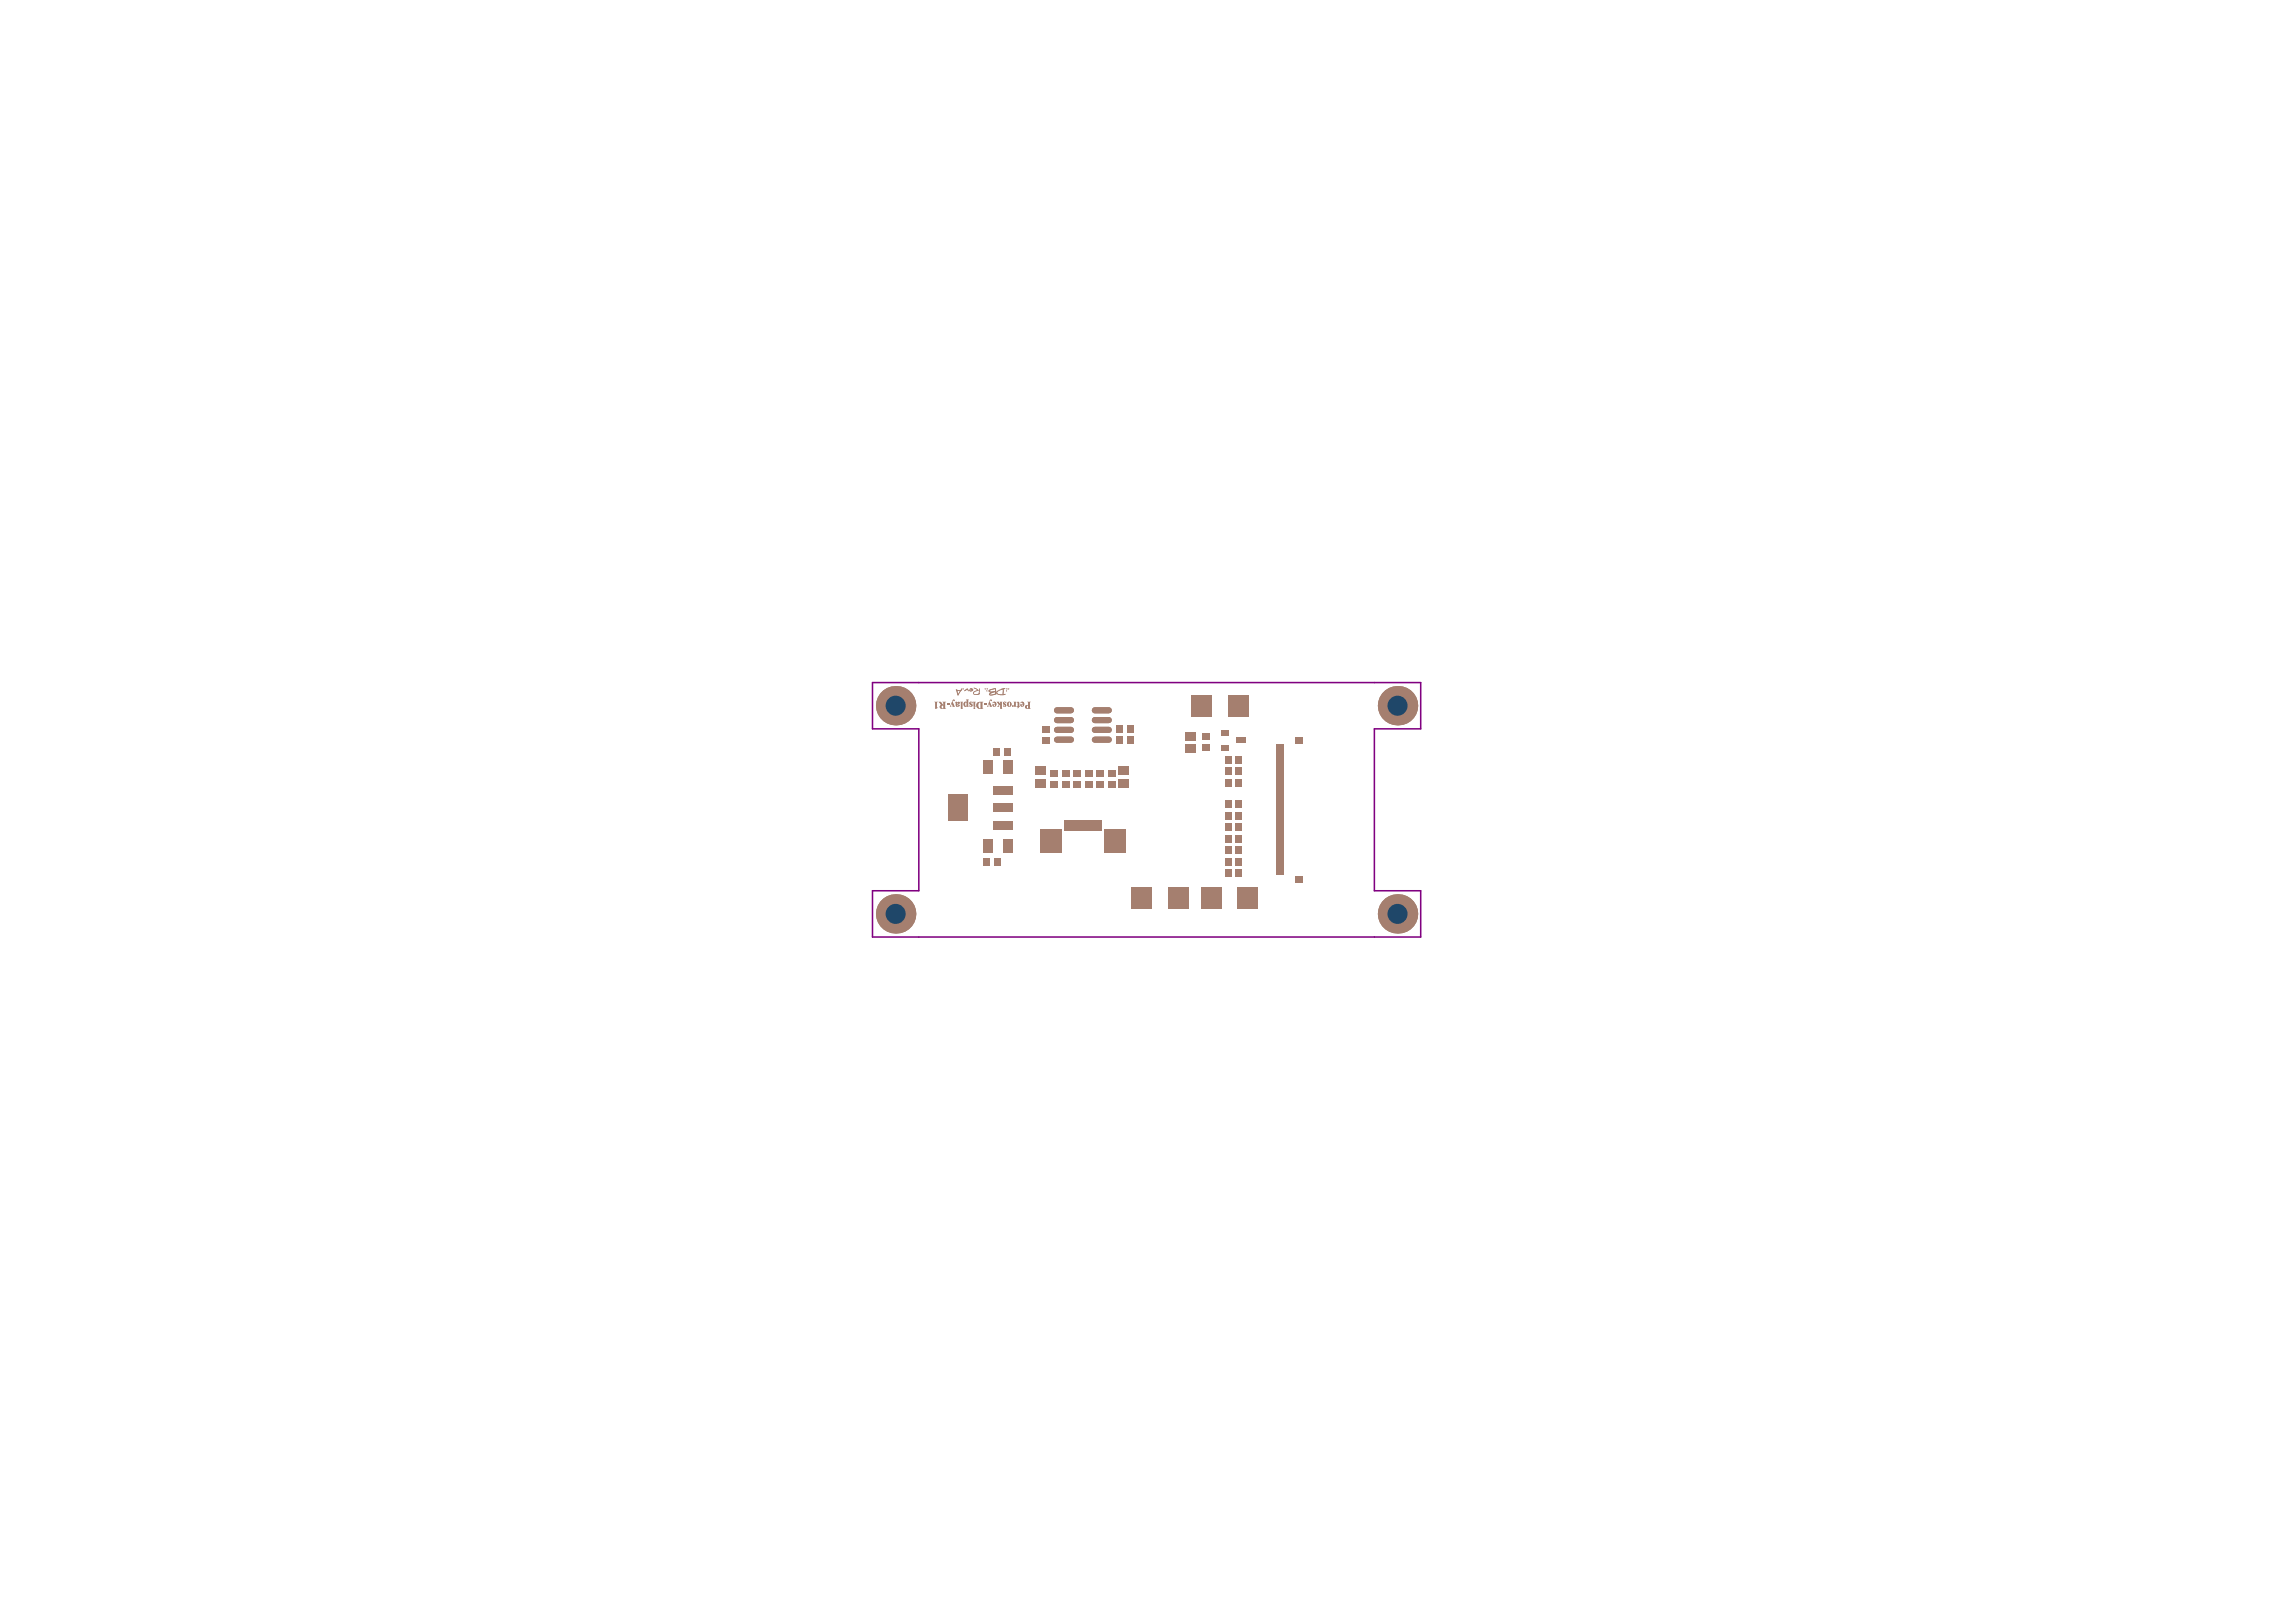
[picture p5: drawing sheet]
<svg xmlns="http://www.w3.org/2000/svg" width="297mm" height="210mm" viewBox="0 0 297 210" stroke-linecap="round" stroke-linejoin="round" font-family="sans-serif">
<g fill="#a57f6f">
<path d="M131.6 90.9h.2l.1 .5-.2 .3v-.3h-.2h.2v-.5l-.2 .1z"/>
<path d="M131.1 90.8h.4l-.1 .2 .1 .4h-.3v-.1l-.1 .1h-.2l.1-.1h.1l.1-.1v-.3z"/>
<path d="M129.8 90.9l.4-.1v.2l-.2-.1h-.1l.3 .3-.1 .2-.3 .1v-.2l.1 .1h.1l-.2-.3z"/>
<path d="M128.9 90.8h.4l.1 .3-.1-.3h.4l-.1 .1 .1 .8h-.3v-.6l-.2 .2 .1 .1h-.3l.3-.2z"/>
<path d="M128.1 90.6l.1-.1 .1 .1-.1 .1-.1-.1-.1 .2 .3 .6h-.3h.1l-.2-.4-.1 .4h.1h-.2z"/>
<path d="M127.3 91.1h.3v.1h-.3z"/>
<path d="M125.5 90.9l.3-.1v.2l-.2-.1h-.1l.3 .3-.1 .2-.3 .1v-.2l.2 .1h.1l-.3-.3z"/>
<path d="M124.2 90.8h.4l-.1 .1 .1 .8h-.3v-.8z"/>
<path d="M123.3 90.6l.1-.1 .1 .1-.1 .1-.1-.1-.1 .2 .3 .6h-.3h.1l-.2-.4-.1 .4h.1h-.2z"/>
<path d="M122.5 91.1h.3v.1h-.3z"/>
<path d="M120.9 90.8h.4l-.1 .1v.6l.2 .1-.4 .1v-.8z"/>
<path d="M126 89l.3 .1 .3 .2-.5 .3-.1 .1v.1l.3 .1 .3-.1 .1-.7v.7l-.4 .1-.4-.1v-.1v-.2l.6-.2z"/>
<path d="M124.7 89.4l.4-.3 .2 .3v.1l-.2-.3z"/>
<path d="M132.9 90.8h.5l-.2 .2v.6l.2 .1h-.6l-.2-.1 .1-.3 .3-.1v-.3zM132.9 91.3l-.1 .3 .2 .1v-.4z"/>
<path d="M132.1 90.9l.2-.1 .2 .2v.3l-.2 .1h-.1l-.2-.1v-.1h.3l-.1-.3-.2 .1zM132.2 91.2l.1 .2v-.2z"/>
<path d="M130.3 91.2a.31 .31 0 0 1 .6 0 .31 .31 0 0 1-.6 0zM130.5 90.9v.4l.1 .1 .1-.4z"/>
<path d="M128.5 90.9l.2-.1 .2 .1v.3l-.2 .2h-.1l-.2-.1v-.1h.3l-.1-.3-.2 .1zM128.6 91.2l.1 .2v-.2z"/>
<path d="M126.4 91l.3-.2h.5l-.1 .2v.6l.1 .1h-.5l-.3-.1-.1-.3zM126.6 90.9v.6l.1 .1 .2 .1v-.8z"/>
<path d="M126 91.6a.1 .1 0 0 1 .2 0 .1 .1 0 0 1-.2 0zM125.9 90.8h.3v.1v.5h-.2z"/>
<path d="M125 90.5h.3v.2v.7h-.2l-.2 .1-.2-.2 .1-.4 .1-.1 .2 .1v-.3zM124.9 90.9v.3l.1 .2 .1-.1v-.3z"/>
<path d="M123.6 90.9h.5v.1l-.3 .2 .1 .2h.1v-.2h.1v.2l-.2 .1-.2-.1zM123.8 91v.2l.2-.2z"/>
<path d="M121.4 90.8h.3l.3 .4 .1-.3-.2-.1h.5l-.1 .2v.6l.1 .1-.8-.1v-.2l.2-.2zM121.8 91.3v.3l.3 .1v-.4z"/>
<path d="M130.2 89.4a.06 .06 0 0 1 .1 0 .06 .06 0 0 1-.1 0zM130.2 89.1a.08 .08 0 0 1 .1 0 .08 .08 0 0 1-.1 0z"/>
<path d="M128.9 89.5l.7-.4h.4l-.2 .1v.6l.3 .1-.3 .1-.6-.1-.3-.2zM129.2 89.3l.1-.1zM129 89.5v.2l.2 .1h.6l-.1-.6z"/>
<path d="M128 89.3l.8-.2v.6l.1 .1-.5 .2h-.4v-.2l.2-.2-.3-.1zM128.1 89.8l.2 .1 .4-.1v-.2zM128 89.4l.2 .1h.5v-.3z"/>
<path d="M127.6 89.4a.06 .06 0 0 1 .1 0 .06 .06 0 0 1-.1 0zM127.6 89.1a.1 .1 0 0 1 .2 0 .1 .1 0 0 1-.2 0z"/>
<path d="M125.5 89.1h.2l.2 .2-.2 .2h-.2l-.1-.3h.3zM125.5 89.3h.2z"/>
<path d="M123.7 89.2l.5 .1 .2-.2 .1 .1-.6 .8zM123.8 89.4l.2 .4 .2-.4z"/>
<circle cx="130.5" cy="89.2" r=".07"/>
<circle cx="127.5" cy="89.2" r=".07"/>
<circle cx="124.6" cy="89.2" r=".07"/>
<circle cx="180.8" cy="91.3" r="2.55"/>
</g>
<circle cx="180.8" cy="91.3" r="1.3" fill="#1f4769"/>
<circle cx="115.9" cy="91.3" r="2.55" fill="#a57f6f"/>
<circle cx="115.9" cy="91.3" r="1.3" fill="#1f4769"/>
<circle cx="180.8" cy="118.3" r="2.55" fill="#a57f6f"/>
<circle cx="180.8" cy="118.3" r="1.3" fill="#1f4769"/>
<circle cx="115.9" cy="118.3" r="2.55" fill="#a57f6f"/>
<circle cx="115.9" cy="118.3" r="1.3" fill="#1f4769"/>
<g fill="#a57f6f">
<path d="M159.8 112.5h.9v1h-.9z" fill-rule="evenodd"/>
<path d="M159.8 111h.9v1h-.9z" fill-rule="evenodd"/>
<path d="M159.8 106.5h.9v1h-.9z" fill-rule="evenodd"/>
<path d="M159.8 105h.9v1h-.9z" fill-rule="evenodd"/>
<path d="M159.8 100.8h.9v1h-.9z" fill-rule="evenodd"/>
<path d="M158.4 112.5h.9v1h-.9z" fill-rule="evenodd"/>
<path d="M158.4 111h.9v1h-.9z" fill-rule="evenodd"/>
<path d="M158.4 106.5h.9v1h-.9z" fill-rule="evenodd"/>
<path d="M158.4 105h.9v1h-.9z" fill-rule="evenodd"/>
<path d="M158.4 100.8h.9v1h-.9z" fill-rule="evenodd"/>
<path d="M158 96.4h1v.7h-1z" fill-rule="evenodd"/>
<path d="M158 94.5h1v.7h-1z" fill-rule="evenodd"/>
<path d="M141.8 101.1h1v.9h-1z" fill-rule="evenodd"/>
<path d="M140.3 101.1h1v.9h-1z" fill-rule="evenodd"/>
<path d="M135.9 101.1h1v.9h-1z" fill-rule="evenodd"/>
<path d="M133.9 100.8h1.4v1.1h-1.4z" fill-rule="evenodd"/>
<path d="M129.9 96.8h.9v1h-.9z" fill-rule="evenodd"/>
<path d="M128.5 96.8h.9v1h-.9z" fill-rule="evenodd"/>
<path d="M159.8 108h.9v1h-.9z" fill-rule="evenodd"/>
<path d="M159.8 103.5h.9v1h-.9z" fill-rule="evenodd"/>
<path d="M159.8 109.5h.9v1h-.9z" fill-rule="evenodd"/>
<path d="M160 95.4h1.2v.8h-1.2z" fill-rule="evenodd"/>
<path d="M159.8 97.8h.9v1h-.9z" fill-rule="evenodd"/>
<path d="M159.8 99.3h.9v1h-.9z" fill-rule="evenodd"/>
<path d="M158.4 108h.9v1h-.9z" fill-rule="evenodd"/>
<path d="M158.4 103.5h.9v1h-.9z" fill-rule="evenodd"/>
<path d="M158.4 109.5h.9v1h-.9z" fill-rule="evenodd"/>
<path d="M158.4 97.8h.9v1h-.9z" fill-rule="evenodd"/>
<path d="M158.4 99.3h.9v1h-.9z" fill-rule="evenodd"/>
<path d="M145.8 95.3h.9v1h-.9z" fill-rule="evenodd"/>
<path d="M145.8 93.8h.9v1h-.9z" fill-rule="evenodd"/>
<path d="M144.4 95.3h.9v1h-.9z" fill-rule="evenodd"/>
<path d="M144.4 93.8h.9v1h-.9z" fill-rule="evenodd"/>
<path d="M142.1 106.2h.4v1.3h-.4z" fill-rule="evenodd"/>
<path d="M141.6 106.2h.4v1.3h-.4z" fill-rule="evenodd"/>
<path d="M141.8 99.7h1v.9h-1z" fill-rule="evenodd"/>
<path d="M141.1 106.2h.4v1.3h-.4z" fill-rule="evenodd"/>
<path d="M140.6 106.2h.4v1.3h-.4z" fill-rule="evenodd"/>
<path d="M140.1 106.2h.4v1.3h-.4z" fill-rule="evenodd"/>
<path d="M139.6 106.2h.4v1.3h-.4z" fill-rule="evenodd"/>
<path d="M140.3 99.7h1v.9h-1z" fill-rule="evenodd"/>
<path d="M138.6 106.2h.4v1.3h-.4z" fill-rule="evenodd"/>
<path d="M138.1 106.2h.4v1.3h-.4z" fill-rule="evenodd"/>
<path d="M137.6 106.2h.4v1.3h-.4z" fill-rule="evenodd"/>
<path d="M135.9 99.7h1v.9h-1z" fill-rule="evenodd"/>
<path d="M133.9 99.2h1.4v1.1h-1.4z" fill-rule="evenodd"/>
<path d="M129.9 108.6h1.2v1.8h-1.2z" fill-rule="evenodd"/>
<path d="M129.9 98.4h1.2v1.8h-1.2z" fill-rule="evenodd"/>
<path d="M165.1 112.8h1v.4h-1z" fill-rule="evenodd"/>
<path d="M165.1 112.3h1v.4h-1z" fill-rule="evenodd"/>
<path d="M167.6 113.4h.9v.9h-.9z" fill-rule="evenodd"/>
<path d="M165.1 111.8h1v.4h-1z" fill-rule="evenodd"/>
<path d="M165.1 111.3h1v.4h-1z" fill-rule="evenodd"/>
<path d="M165.1 110.8h1v.4h-1z" fill-rule="evenodd"/>
<path d="M165.1 110.3h1v.4h-1z" fill-rule="evenodd"/>
<path d="M165.1 109.8h1v.4h-1z" fill-rule="evenodd"/>
<path d="M165.1 109.3h1v.4h-1z" fill-rule="evenodd"/>
<path d="M165.1 108.8h1v.4h-1z" fill-rule="evenodd"/>
<path d="M165.1 108.3h1v.4h-1z" fill-rule="evenodd"/>
<path d="M165.1 107.8h1v.4h-1z" fill-rule="evenodd"/>
<path d="M165.1 107.3h1v.4h-1z" fill-rule="evenodd"/>
<path d="M165.1 106.8h1v.4h-1z" fill-rule="evenodd"/>
<path d="M165.1 106.3h1v.4h-1z" fill-rule="evenodd"/>
<path d="M165.1 105.3h1v.4h-1z" fill-rule="evenodd"/>
<path d="M165.1 104.8h1v.4h-1z" fill-rule="evenodd"/>
<path d="M165.1 104.3h1v.4h-1z" fill-rule="evenodd"/>
<path d="M165.1 105.8h1v.4h-1z" fill-rule="evenodd"/>
<path d="M165.1 103.3h1v.4h-1z" fill-rule="evenodd"/>
<path d="M165.1 102.9h1v.3h-1z" fill-rule="evenodd"/>
<path d="M165.1 102.4h1v.4h-1z" fill-rule="evenodd"/>
<path d="M165.1 101.4h1v.4h-1z" fill-rule="evenodd"/>
<path d="M165.1 100.9h1v.4h-1z" fill-rule="evenodd"/>
<path d="M165.1 100.4h1v.4h-1z" fill-rule="evenodd"/>
<path d="M165.1 99.4h1v.4h-1z" fill-rule="evenodd"/>
<path d="M165.1 98.9h1v.4h-1z" fill-rule="evenodd"/>
<path d="M165.1 98.4h1v.4h-1z" fill-rule="evenodd"/>
<path d="M165.1 97.4h1v.4h-1z" fill-rule="evenodd"/>
<path d="M165.1 96.9h1v.4h-1z" fill-rule="evenodd"/>
<path d="M165.1 96.4h1v.4h-1z" fill-rule="evenodd"/>
<path d="M153.4 96.3h1.4v1.1h-1.4z" fill-rule="evenodd"/>
<path d="M155.6 96.3h1v.9h-1z" fill-rule="evenodd"/>
<path d="M153.4 94.7h1.4v1.1h-1.4z" fill-rule="evenodd"/>
<path d="M155.6 94.9h1v.9h-1z" fill-rule="evenodd"/>
<path d="M144.6 100.8h1.4v1.1h-1.4z" fill-rule="evenodd"/>
<path d="M138.8 101.1h1v.9h-1z" fill-rule="evenodd"/>
<path d="M143.3 101.1h1v.9h-1z" fill-rule="evenodd"/>
<path d="M137.4 101.1h.9v.9h-.9z" fill-rule="evenodd"/>
</g>
<path d="M141.6 93.2h1.8" fill="none" stroke="#a57f6f" stroke-width=".8"/>
<g fill="#a57f6f">
<path d="M128.6 111h.9v1h-.9z" fill-rule="evenodd"/>
<path d="M128.5 106.3h2.5v1.1h-2.5z" fill-rule="evenodd"/>
<path d="M127.2 111h.9v1h-.9z" fill-rule="evenodd"/>
<path d="M165.1 103.8h1v.4h-1z" fill-rule="evenodd"/>
<path d="M165.1 101.9h1v.4h-1z" fill-rule="evenodd"/>
<path d="M165.1 99.9h1v.4h-1z" fill-rule="evenodd"/>
<path d="M165.1 97.9h1v.4h-1z" fill-rule="evenodd"/>
<path d="M167.6 95.3h.9v.9h-.9z" fill-rule="evenodd"/>
<path d="M155.4 114.9h2.7v2.8h-2.7z" fill-rule="evenodd"/>
<path d="M154.1 89.9h2.7v2.8h-2.7z" fill-rule="evenodd"/>
<path d="M146.4 114.9h2.7v2.8h-2.7z" fill-rule="evenodd"/>
<path d="M144.6 99.2h1.4v1.1h-1.4z" fill-rule="evenodd"/>
<path d="M139.1 106.2h.4v1.3h-.4z" fill-rule="evenodd"/>
<path d="M138.8 99.7h1v.9h-1z" fill-rule="evenodd"/>
<path d="M143.3 99.7h1v.9h-1z" fill-rule="evenodd"/>
<path d="M137.4 99.7h.9v.9h-.9z" fill-rule="evenodd"/>
</g>
<path d="M141.6 95.7h1.8M141.6 91.9h1.8M141.6 94.5h1.8" fill="none" stroke="#a57f6f" stroke-width=".8"/>
<g fill="#a57f6f">
<path d="M128.5 104h2.5v1.1h-2.5z" fill-rule="evenodd"/>
<path d="M134.9 95.3h1v.9h-1z" fill-rule="evenodd"/>
<path d="M128.5 101.7h2.5v1.1h-2.5z" fill-rule="evenodd"/>
<path d="M134.9 93.9h1v.9h-1z" fill-rule="evenodd"/>
<path d="M122.7 102.9h2.5v3.3h-2.5z" fill-rule="evenodd"/>
</g>
<path d="M136.8 93.2h1.7" fill="none" stroke="#a57f6f" stroke-width=".8"/>
<g fill="#a57f6f">
<path d="M151.1 114.9h2.7v2.8h-2.7z" fill-rule="evenodd"/>
<path d="M160.1 114.9h2.7v2.8h-2.7z" fill-rule="evenodd"/>
<path d="M142.9 107.2h2.8v3.1h-2.8z" fill-rule="evenodd"/>
<path d="M158.8 89.9h2.7v2.8h-2.7z" fill-rule="evenodd"/>
<path d="M127.2 108.6h1.2v1.8h-1.2z" fill-rule="evenodd"/>
<path d="M134.5 107.2h2.8v3.1h-2.8z" fill-rule="evenodd"/>
<path d="M127.2 98.4h1.2v1.8h-1.2z" fill-rule="evenodd"/>
</g>
<path d="M136.8 95.7h1.7M136.8 91.9h1.7M136.8 94.5h1.7" fill="none" stroke="#a57f6f" stroke-width=".8"/>
<g fill="#a57f6f">
<path d="M131.6 90.9h.2l.1 .5-.2 .3v-.3h-.2h.2v-.5l-.2 .1z"/>
<path d="M131.1 90.8h.4l-.1 .2 .1 .4h-.3v-.1l-.1 .1h-.2l.1-.1h.1l.1-.1v-.3z"/>
<path d="M129.8 90.9l.4-.1v.2l-.2-.1h-.1l.3 .3-.1 .2-.3 .1v-.2l.1 .1h.1l-.2-.3z"/>
<path d="M128.9 90.8h.4l.1 .3-.1-.3h.4l-.1 .1 .1 .8h-.3v-.6l-.2 .2 .1 .1h-.3l.3-.2z"/>
<path d="M128.1 90.6l.1-.1 .1 .1-.1 .1-.1-.1-.1 .2 .3 .6h-.3h.1l-.2-.4-.1 .4h.1h-.2z"/>
<path d="M127.3 91.1h.3v.1h-.3z"/>
<path d="M125.5 90.9l.3-.1v.2l-.2-.1h-.1l.3 .3-.1 .2-.3 .1v-.2l.2 .1h.1l-.3-.3z"/>
<path d="M124.2 90.8h.4l-.1 .1 .1 .8h-.3v-.8z"/>
<path d="M123.3 90.6l.1-.1 .1 .1-.1 .1-.1-.1-.1 .2 .3 .6h-.3h.1l-.2-.4-.1 .4h.1h-.2z"/>
<path d="M122.5 91.1h.3v.1h-.3z"/>
<path d="M120.9 90.8h.4l-.1 .1v.6l.2 .1-.4 .1v-.8z"/>
<path d="M126 89l.3 .1 .3 .2-.5 .3-.1 .1v.1l.3 .1 .3-.1 .1-.7v.7l-.4 .1-.4-.1v-.1v-.2l.6-.2z"/>
<path d="M124.7 89.4l.4-.3 .2 .3v.1l-.2-.3z"/>
<path d="M132.9 90.8h.5l-.2 .2v.6l.2 .1h-.6l-.2-.1 .1-.3 .3-.1v-.3zM132.9 91.3l-.1 .3 .2 .1v-.4z"/>
<path d="M132.1 90.9l.2-.1 .2 .2v.3l-.2 .1h-.1l-.2-.1v-.1h.3l-.1-.3-.2 .1zM132.2 91.2l.1 .2v-.2z"/>
<path d="M130.3 91.2a.31 .31 0 0 1 .6 0 .31 .31 0 0 1-.6 0zM130.5 90.9v.4l.1 .1 .1-.4z"/>
<path d="M128.5 90.9l.2-.1 .2 .1v.3l-.2 .2h-.1l-.2-.1v-.1h.3l-.1-.3-.2 .1zM128.6 91.2l.1 .2v-.2z"/>
<path d="M126.4 91l.3-.2h.5l-.1 .2v.6l.1 .1h-.5l-.3-.1-.1-.3zM126.6 90.9v.6l.1 .1 .2 .1v-.8z"/>
<path d="M126 91.6a.1 .1 0 0 1 .2 0 .1 .1 0 0 1-.2 0zM125.9 90.8h.3v.1v.5h-.2z"/>
<path d="M125 90.5h.3v.2v.7h-.2l-.2 .1-.2-.2 .1-.4 .1-.1 .2 .1v-.3zM124.9 90.9v.3l.1 .2 .1-.1v-.3z"/>
<path d="M123.6 90.9h.5v.1l-.3 .2 .1 .2h.1v-.2h.1v.2l-.2 .1-.2-.1zM123.8 91v.2l.2-.2z"/>
<path d="M121.4 90.8h.3l.3 .4 .1-.3-.2-.1h.5l-.1 .2v.6l.1 .1-.8-.1v-.2l.2-.2zM121.8 91.3v.3l.3 .1v-.4z"/>
<path d="M130.2 89.4a.06 .06 0 0 1 .1 0 .06 .06 0 0 1-.1 0zM130.2 89.1a.08 .08 0 0 1 .1 0 .08 .08 0 0 1-.1 0z"/>
<path d="M128.9 89.5l.7-.4h.4l-.2 .1v.6l.3 .1-.3 .1-.6-.1-.3-.2zM129.2 89.3l.1-.1zM129 89.5v.2l.2 .1h.6l-.1-.6z"/>
<path d="M128 89.3l.8-.2v.6l.1 .1-.5 .2h-.4v-.2l.2-.2-.3-.1zM128.1 89.8l.2 .1 .4-.1v-.2zM128 89.4l.2 .1h.5v-.3z"/>
<path d="M127.6 89.4a.06 .06 0 0 1 .1 0 .06 .06 0 0 1-.1 0zM127.6 89.1a.1 .1 0 0 1 .2 0 .1 .1 0 0 1-.2 0z"/>
<path d="M125.5 89.1h.2l.2 .2-.2 .2h-.2l-.1-.3h.3zM125.5 89.3h.2z"/>
<path d="M123.7 89.2l.5 .1 .2-.2 .1 .1-.6 .8zM123.8 89.4l.2 .4 .2-.4z"/>
<circle cx="130.5" cy="89.2" r=".07"/>
<circle cx="127.5" cy="89.2" r=".07"/>
<circle cx="124.6" cy="89.2" r=".07"/>
<circle cx="180.8" cy="91.3" r="2.55"/>
</g>
<circle cx="180.8" cy="91.3" r="1.3" fill="#1f4769"/>
<circle cx="115.9" cy="91.3" r="2.55" fill="#a57f6f"/>
<circle cx="115.9" cy="91.3" r="1.3" fill="#1f4769"/>
<circle cx="180.8" cy="118.3" r="2.55" fill="#a57f6f"/>
<circle cx="180.8" cy="118.3" r="1.3" fill="#1f4769"/>
<circle cx="115.9" cy="118.3" r="2.55" fill="#a57f6f"/>
<circle cx="115.9" cy="118.3" r="1.3" fill="#1f4769"/>
<g fill="#a57f6f">
<path d="M159.8 112.5h.9v1h-.9z" fill-rule="evenodd"/>
<path d="M159.8 111h.9v1h-.9z" fill-rule="evenodd"/>
<path d="M159.8 106.5h.9v1h-.9z" fill-rule="evenodd"/>
<path d="M159.8 105h.9v1h-.9z" fill-rule="evenodd"/>
<path d="M159.8 100.8h.9v1h-.9z" fill-rule="evenodd"/>
<path d="M158.4 112.5h.9v1h-.9z" fill-rule="evenodd"/>
<path d="M158.4 111h.9v1h-.9z" fill-rule="evenodd"/>
<path d="M158.4 106.5h.9v1h-.9z" fill-rule="evenodd"/>
<path d="M158.4 105h.9v1h-.9z" fill-rule="evenodd"/>
<path d="M158.4 100.8h.9v1h-.9z" fill-rule="evenodd"/>
<path d="M158 96.4h1v.7h-1z" fill-rule="evenodd"/>
<path d="M158 94.5h1v.7h-1z" fill-rule="evenodd"/>
<path d="M141.8 101.1h1v.9h-1z" fill-rule="evenodd"/>
<path d="M140.3 101.1h1v.9h-1z" fill-rule="evenodd"/>
<path d="M135.9 101.1h1v.9h-1z" fill-rule="evenodd"/>
<path d="M133.9 100.8h1.4v1.1h-1.4z" fill-rule="evenodd"/>
<path d="M129.9 96.8h.9v1h-.9z" fill-rule="evenodd"/>
<path d="M128.5 96.8h.9v1h-.9z" fill-rule="evenodd"/>
<path d="M159.8 108h.9v1h-.9z" fill-rule="evenodd"/>
<path d="M159.8 103.5h.9v1h-.9z" fill-rule="evenodd"/>
<path d="M159.8 109.5h.9v1h-.9z" fill-rule="evenodd"/>
<path d="M160 95.4h1.2v.8h-1.2z" fill-rule="evenodd"/>
<path d="M159.8 97.8h.9v1h-.9z" fill-rule="evenodd"/>
<path d="M159.8 99.3h.9v1h-.9z" fill-rule="evenodd"/>
<path d="M158.4 108h.9v1h-.9z" fill-rule="evenodd"/>
<path d="M158.4 103.5h.9v1h-.9z" fill-rule="evenodd"/>
<path d="M158.4 109.5h.9v1h-.9z" fill-rule="evenodd"/>
<path d="M158.4 97.8h.9v1h-.9z" fill-rule="evenodd"/>
<path d="M158.4 99.3h.9v1h-.9z" fill-rule="evenodd"/>
<path d="M145.8 95.3h.9v1h-.9z" fill-rule="evenodd"/>
<path d="M145.8 93.8h.9v1h-.9z" fill-rule="evenodd"/>
<path d="M144.4 95.3h.9v1h-.9z" fill-rule="evenodd"/>
<path d="M144.4 93.8h.9v1h-.9z" fill-rule="evenodd"/>
<path d="M142.1 106.2h.4v1.3h-.4z" fill-rule="evenodd"/>
<path d="M141.6 106.2h.4v1.3h-.4z" fill-rule="evenodd"/>
<path d="M141.8 99.7h1v.9h-1z" fill-rule="evenodd"/>
<path d="M141.1 106.2h.4v1.3h-.4z" fill-rule="evenodd"/>
<path d="M140.6 106.2h.4v1.3h-.4z" fill-rule="evenodd"/>
<path d="M140.1 106.2h.4v1.3h-.4z" fill-rule="evenodd"/>
<path d="M139.6 106.2h.4v1.3h-.4z" fill-rule="evenodd"/>
<path d="M140.3 99.7h1v.9h-1z" fill-rule="evenodd"/>
<path d="M138.6 106.2h.4v1.3h-.4z" fill-rule="evenodd"/>
<path d="M138.1 106.2h.4v1.3h-.4z" fill-rule="evenodd"/>
<path d="M137.6 106.2h.4v1.3h-.4z" fill-rule="evenodd"/>
<path d="M135.9 99.7h1v.9h-1z" fill-rule="evenodd"/>
<path d="M133.9 99.2h1.4v1.1h-1.4z" fill-rule="evenodd"/>
<path d="M129.9 108.6h1.2v1.8h-1.2z" fill-rule="evenodd"/>
<path d="M129.9 98.4h1.2v1.8h-1.2z" fill-rule="evenodd"/>
<path d="M165.1 112.8h1v.4h-1z" fill-rule="evenodd"/>
<path d="M165.1 112.3h1v.4h-1z" fill-rule="evenodd"/>
<path d="M167.6 113.4h.9v.9h-.9z" fill-rule="evenodd"/>
<path d="M165.1 111.8h1v.4h-1z" fill-rule="evenodd"/>
<path d="M165.1 111.3h1v.4h-1z" fill-rule="evenodd"/>
<path d="M165.1 110.8h1v.4h-1z" fill-rule="evenodd"/>
<path d="M165.1 110.3h1v.4h-1z" fill-rule="evenodd"/>
<path d="M165.1 109.8h1v.4h-1z" fill-rule="evenodd"/>
<path d="M165.1 109.3h1v.4h-1z" fill-rule="evenodd"/>
<path d="M165.1 108.8h1v.4h-1z" fill-rule="evenodd"/>
<path d="M165.1 108.3h1v.4h-1z" fill-rule="evenodd"/>
<path d="M165.1 107.8h1v.4h-1z" fill-rule="evenodd"/>
<path d="M165.1 107.3h1v.4h-1z" fill-rule="evenodd"/>
<path d="M165.1 106.8h1v.4h-1z" fill-rule="evenodd"/>
<path d="M165.1 106.3h1v.4h-1z" fill-rule="evenodd"/>
<path d="M165.1 105.3h1v.4h-1z" fill-rule="evenodd"/>
<path d="M165.1 104.8h1v.4h-1z" fill-rule="evenodd"/>
<path d="M165.1 104.3h1v.4h-1z" fill-rule="evenodd"/>
<path d="M165.1 105.8h1v.4h-1z" fill-rule="evenodd"/>
<path d="M165.1 103.3h1v.4h-1z" fill-rule="evenodd"/>
<path d="M165.1 102.9h1v.3h-1z" fill-rule="evenodd"/>
<path d="M165.1 102.4h1v.4h-1z" fill-rule="evenodd"/>
<path d="M165.1 101.4h1v.4h-1z" fill-rule="evenodd"/>
<path d="M165.1 100.9h1v.4h-1z" fill-rule="evenodd"/>
<path d="M165.1 100.4h1v.4h-1z" fill-rule="evenodd"/>
<path d="M165.1 99.4h1v.4h-1z" fill-rule="evenodd"/>
<path d="M165.1 98.9h1v.4h-1z" fill-rule="evenodd"/>
<path d="M165.1 98.4h1v.4h-1z" fill-rule="evenodd"/>
<path d="M165.1 97.4h1v.4h-1z" fill-rule="evenodd"/>
<path d="M165.1 96.9h1v.4h-1z" fill-rule="evenodd"/>
<path d="M165.1 96.4h1v.4h-1z" fill-rule="evenodd"/>
<path d="M153.4 96.3h1.4v1.1h-1.4z" fill-rule="evenodd"/>
<path d="M155.6 96.3h1v.9h-1z" fill-rule="evenodd"/>
<path d="M153.4 94.7h1.4v1.1h-1.4z" fill-rule="evenodd"/>
<path d="M155.6 94.9h1v.9h-1z" fill-rule="evenodd"/>
<path d="M144.6 100.8h1.4v1.1h-1.4z" fill-rule="evenodd"/>
<path d="M138.8 101.1h1v.9h-1z" fill-rule="evenodd"/>
<path d="M143.3 101.1h1v.9h-1z" fill-rule="evenodd"/>
<path d="M137.4 101.1h.9v.9h-.9z" fill-rule="evenodd"/>
</g>
<path d="M141.6 93.2h1.8" fill="none" stroke="#a57f6f" stroke-width=".8"/>
<g fill="#a57f6f">
<path d="M128.6 111h.9v1h-.9z" fill-rule="evenodd"/>
<path d="M128.5 106.3h2.5v1.1h-2.5z" fill-rule="evenodd"/>
<path d="M127.2 111h.9v1h-.9z" fill-rule="evenodd"/>
<path d="M165.1 103.8h1v.4h-1z" fill-rule="evenodd"/>
<path d="M165.1 101.9h1v.4h-1z" fill-rule="evenodd"/>
<path d="M165.1 99.9h1v.4h-1z" fill-rule="evenodd"/>
<path d="M165.1 97.9h1v.4h-1z" fill-rule="evenodd"/>
<path d="M167.6 95.3h.9v.9h-.9z" fill-rule="evenodd"/>
<path d="M155.4 114.9h2.7v2.8h-2.7z" fill-rule="evenodd"/>
<path d="M154.1 89.9h2.7v2.8h-2.7z" fill-rule="evenodd"/>
<path d="M146.4 114.9h2.7v2.8h-2.7z" fill-rule="evenodd"/>
<path d="M144.6 99.2h1.4v1.1h-1.4z" fill-rule="evenodd"/>
<path d="M139.1 106.2h.4v1.3h-.4z" fill-rule="evenodd"/>
<path d="M138.8 99.7h1v.9h-1z" fill-rule="evenodd"/>
<path d="M143.3 99.7h1v.9h-1z" fill-rule="evenodd"/>
<path d="M137.4 99.7h.9v.9h-.9z" fill-rule="evenodd"/>
</g>
<path d="M141.6 95.7h1.8M141.6 91.9h1.8M141.6 94.5h1.8" fill="none" stroke="#a57f6f" stroke-width=".8"/>
<g fill="#a57f6f">
<path d="M128.5 104h2.5v1.1h-2.5z" fill-rule="evenodd"/>
<path d="M134.9 95.3h1v.9h-1z" fill-rule="evenodd"/>
<path d="M128.5 101.7h2.5v1.1h-2.5z" fill-rule="evenodd"/>
<path d="M134.9 93.9h1v.9h-1z" fill-rule="evenodd"/>
<path d="M122.7 102.9h2.5v3.3h-2.5z" fill-rule="evenodd"/>
</g>
<path d="M136.8 93.2h1.7" fill="none" stroke="#a57f6f" stroke-width=".8"/>
<g fill="#a57f6f">
<path d="M151.1 114.9h2.7v2.8h-2.7z" fill-rule="evenodd"/>
<path d="M160.1 114.9h2.7v2.8h-2.7z" fill-rule="evenodd"/>
<path d="M142.9 107.2h2.8v3.1h-2.8z" fill-rule="evenodd"/>
<path d="M158.8 89.9h2.7v2.8h-2.7z" fill-rule="evenodd"/>
<path d="M127.2 108.6h1.2v1.8h-1.2z" fill-rule="evenodd"/>
<path d="M134.5 107.2h2.8v3.1h-2.8z" fill-rule="evenodd"/>
<path d="M127.2 98.4h1.2v1.8h-1.2z" fill-rule="evenodd"/>
</g>
<path d="M136.8 95.7h1.7M136.8 91.9h1.7M136.8 94.5h1.7" fill="none" stroke="#a57f6f" stroke-width=".8"/>
<path d="M112.9 88.3h70.9v6h-6v21h6v6h-70.9v-6h6v-21h-6z" fill="none" stroke="#800080" stroke-width=".2"/>
</svg>
